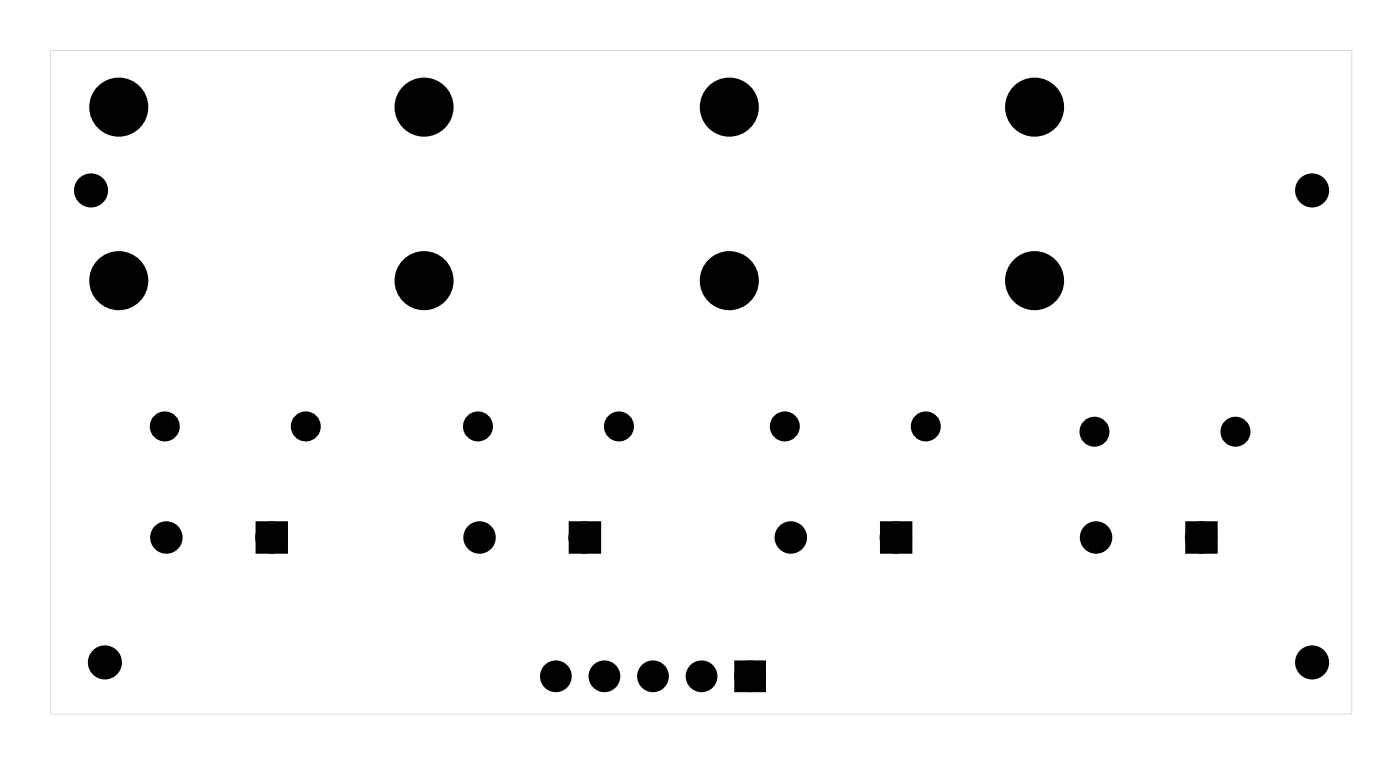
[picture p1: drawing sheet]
<svg xmlns="http://www.w3.org/2000/svg" width="101mm" height="55mm" viewBox="0 0 101 55" stroke-linecap="round" stroke-linejoin="round" font-family="sans-serif">
<g fill="#000">
<path d="M18.8 37.9h1.6v1.6h-1.6zM41.4 37.9h1.5v1.6h-1.5zM63.8 37.9h1.6v1.6h-1.6zM85.8 37.9h1.6v1.6h-1.6zM53.3 48h1.5v1.5h-1.5z"/>
<path d="M3.6 3.6h93.8v47.8h-93.8zM3.6 3.6v47.8h93.8v-47.8z"/>
</g>
<g fill="#000">
<circle cx="6.6" cy="13.7" r="1.1"/>
<circle cx="8.6" cy="7.7" r="1.6"/>
<circle cx="30.6" cy="7.7" r="1.6"/>
<circle cx="52.6" cy="7.7" r="1.6"/>
<circle cx="74.6" cy="7.7" r="1.6"/>
<circle cx="94.6" cy="13.7" r="1.1"/>
<circle cx="8.6" cy="20.2" r="1.6"/>
<circle cx="11.9" cy="30.7" r=".7"/>
<circle cx="12" cy="38.7" r=".79"/>
<circle cx="19.6" cy="38.7" r=".79"/>
<circle cx="22" cy="30.7" r=".7"/>
<circle cx="30.6" cy="20.2" r="1.6"/>
<circle cx="34.4" cy="30.7" r=".7"/>
<circle cx="34.6" cy="38.7" r=".79"/>
<circle cx="42.1" cy="38.7" r=".79"/>
<circle cx="44.6" cy="30.7" r=".7"/>
<circle cx="52.6" cy="20.2" r="1.6"/>
<circle cx="56.6" cy="30.7" r=".7"/>
<circle cx="57" cy="38.7" r=".79"/>
<circle cx="64.6" cy="38.7" r=".79"/>
<circle cx="66.7" cy="30.7" r=".7"/>
<circle cx="74.6" cy="20.2" r="1.6"/>
<circle cx="78.9" cy="31.1" r=".7"/>
<circle cx="79" cy="38.7" r=".79"/>
<circle cx="86.6" cy="38.7" r=".79"/>
<circle cx="89" cy="31.1" r=".7"/>
<circle cx="7.6" cy="47.7" r="1.1"/>
<circle cx="40.1" cy="48.7" r=".76"/>
<circle cx="43.6" cy="48.7" r=".76"/>
<circle cx="47.1" cy="48.7" r=".76"/>
<circle cx="50.6" cy="48.7" r=".76"/>
<circle cx="54.1" cy="48.7" r=".76"/>
<circle cx="94.6" cy="47.7" r="1.1"/>
</g>
<g fill="none" stroke="#000" stroke-width="1.1" stroke-linecap="butt">
<circle cx="8.6" cy="7.7" r="1.6"/>
<circle cx="30.6" cy="7.7" r="1.6"/>
<circle cx="52.6" cy="7.7" r="1.6"/>
<circle cx="74.6" cy="7.7" r="1.6"/>
<circle cx="8.6" cy="20.2" r="1.6"/>
<circle cx="30.6" cy="20.2" r="1.6"/>
<circle cx="52.6" cy="20.2" r="1.6"/>
<circle cx="74.6" cy="20.2" r="1.6"/>
</g>
<g fill="none" stroke="#000" stroke-width=".76" stroke-linecap="butt">
<path d="M18.8 37.9h1.6v1.6h-1.6zM41.4 37.9h1.5v1.6h-1.5zM63.8 37.9h1.6v1.6h-1.6zM85.8 37.9h1.6v1.6h-1.6zM53.3 48h1.5v1.5h-1.5z"/>
<circle cx="11.9" cy="30.7" r=".7"/>
<circle cx="12" cy="38.7" r=".79"/>
<circle cx="19.6" cy="38.7" r=".79"/>
<circle cx="22" cy="30.7" r=".7"/>
<circle cx="34.4" cy="30.7" r=".7"/>
<circle cx="34.6" cy="38.7" r=".79"/>
<circle cx="42.1" cy="38.7" r=".79"/>
<circle cx="44.6" cy="30.7" r=".7"/>
<circle cx="56.6" cy="30.7" r=".7"/>
<circle cx="57" cy="38.7" r=".79"/>
<circle cx="64.6" cy="38.7" r=".79"/>
<circle cx="66.7" cy="30.7" r=".7"/>
<circle cx="78.9" cy="31.1" r=".7"/>
<circle cx="79" cy="38.7" r=".79"/>
<circle cx="86.6" cy="38.7" r=".79"/>
<circle cx="89" cy="31.1" r=".7"/>
<circle cx="40.1" cy="48.7" r=".76"/>
<circle cx="43.6" cy="48.7" r=".76"/>
<circle cx="47.1" cy="48.7" r=".76"/>
<circle cx="50.6" cy="48.7" r=".76"/>
<circle cx="54.1" cy="48.7" r=".76"/>
</g>
<g fill="none" stroke="#000" stroke-width=".25">
<circle cx="6.6" cy="13.7" r="1.1"/>
<circle cx="94.6" cy="13.7" r="1.1"/>
<circle cx="7.6" cy="47.7" r="1.1"/>
<circle cx="94.6" cy="47.7" r="1.1"/>
</g>
</svg>
